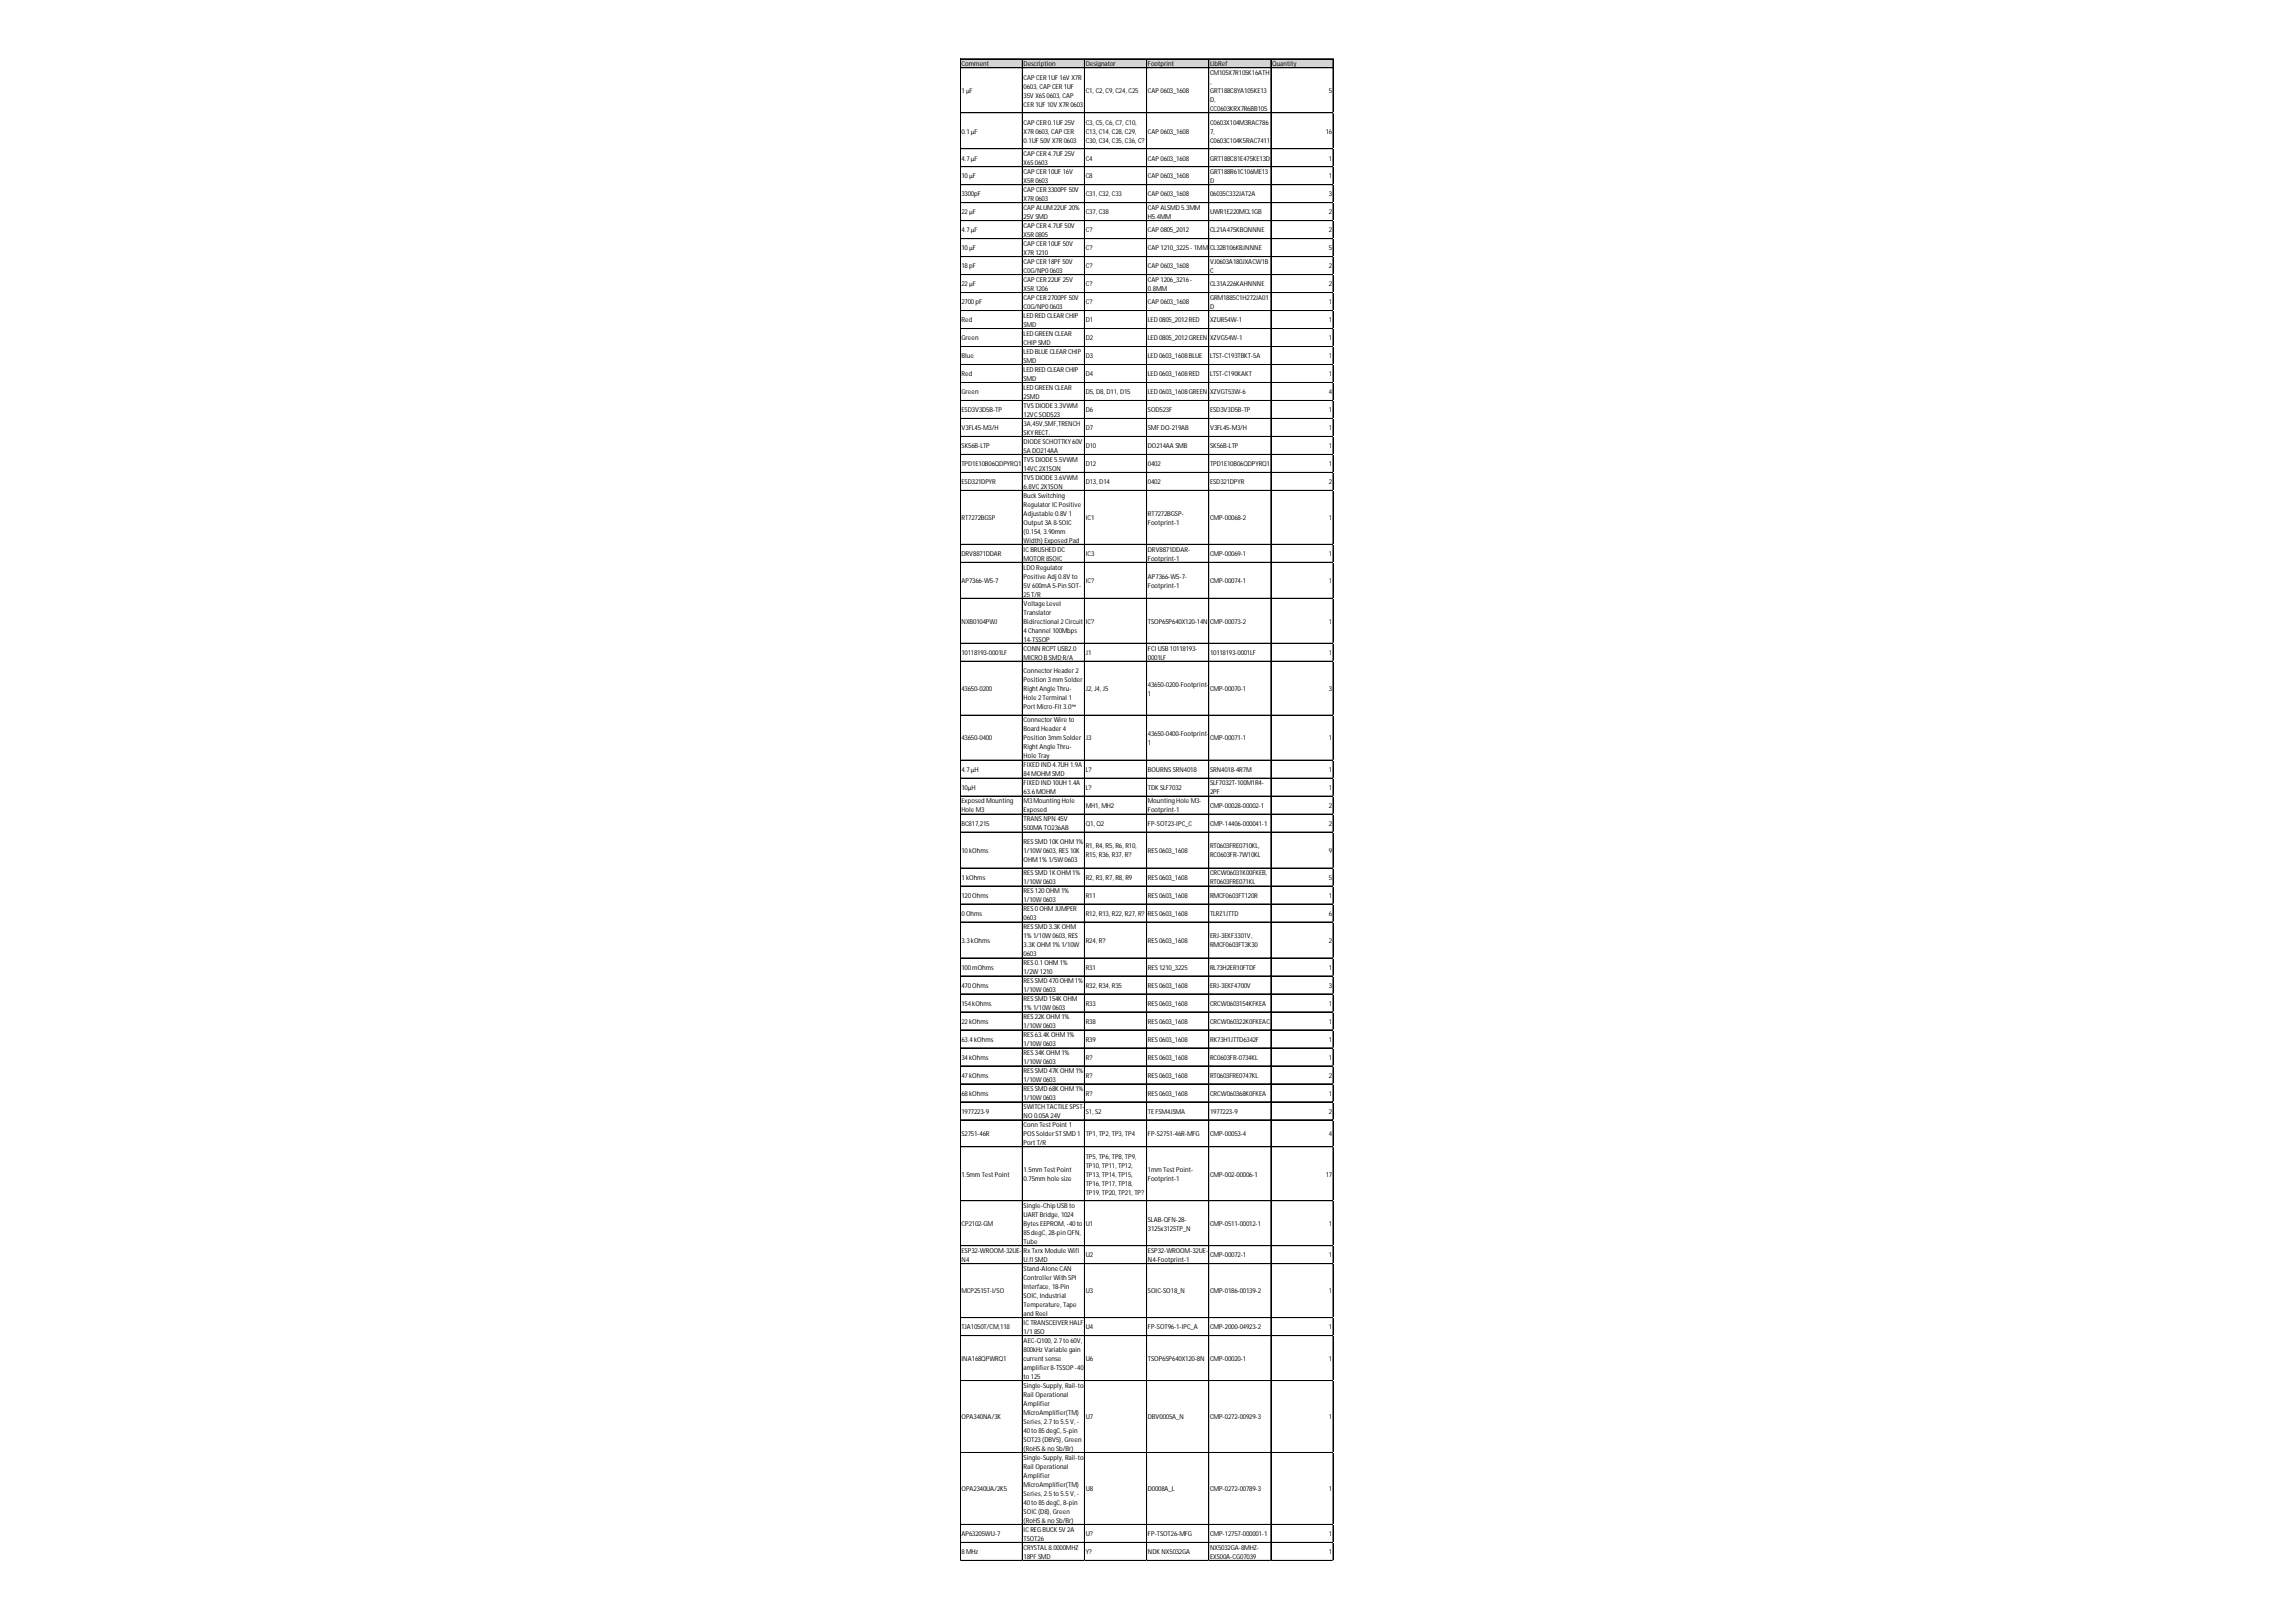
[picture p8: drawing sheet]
<svg xmlns="http://www.w3.org/2000/svg" width="297mm" height="210mm" viewBox="0 0 297 210" stroke-linecap="round" stroke-linejoin="round" font-family="sans-serif">
<defs><g id="words">
<g font-size=".9">
<text x="124.4" y="8.6">Comment</text>
<text x="132.4" y="8.6">Description</text>
<text x="132.4" y="10.3">CAP CER 1UF 16V X7R</text>
<text x="132.4" y="11.5">0603, CAP CER 1UF</text>
<text x="140.5" y="8.6">Designator</text>
<text x="148.5" y="8.6">Footprint</text>
<text x="156.5" y="8.6">LibRef</text>
<text x="156.5" y="9.7">CM105X7R105K16ATH</text>
<text x="156.5" y="10.9">,</text>
<text x="164.6" y="8.6">Quantity</text>
<text x="124.4" y="12">1µF</text>
<text x="124.4" y="17.3">0.1µF</text>
<text x="132.4" y="12.6">35V X6S0603, CAP</text>
<text x="132.4" y="13.8">CER 1UF 10V X7R 0603</text>
<text x="132.4" y="16.1">CAP CER 0.1UF 25V</text>
<text x="132.4" y="17.3">X7R 0603, CAP CER</text>
<text x="140.5" y="12">C1, C2, C9, C24, C25</text>
<text x="140.5" y="16.1">C3, C5, C6, C7, C10,</text>
<text x="140.5" y="17.3">C13, C14, C28, C29,</text>
<text x="148.5" y="12">CAP 0603_1608</text>
<text x="148.5" y="17.3">CAP 0603_1608</text>
<text x="156.5" y="12">GRT188C8YA105KE13</text>
<text x="156.5" y="13.2">D,</text>
<text x="156.5" y="14.4">CC0603KRX7R6BB105</text>
<text x="156.5" y="16.1">C0603X104M3RAC786</text>
<text x="156.5" y="17.3">7,</text>
<text x="171.5" y="17.3">16</text>
<text x="171.9" y="12">5</text>
<text x="124.4" y="20.8">4.7µF</text>
<text x="124.4" y="23.1">10µF</text>
<text x="132.4" y="18.4">0.1UF 50V X7R 0603</text>
<text x="132.4" y="20.2">CAP CER 4.7UF 25V</text>
<text x="132.4" y="21.4">X6S0603</text>
<text x="132.4" y="22.5">CAP CER 10UF 16V</text>
<text x="132.4" y="23.7">X5R 0603</text>
<text x="140.5" y="18.4">C30, C34, C35, C36, C?</text>
<text x="140.5" y="20.8">C4</text>
<text x="140.5" y="23.1">C8</text>
<text x="148.5" y="20.8">CAP 0603_1608</text>
<text x="148.5" y="23.1">CAP 0603_1608</text>
<text x="156.5" y="18.4">C0603C104K5RAC7411</text>
<text x="156.5" y="20.8">GRT188C81E475KE13D</text>
<text x="156.5" y="22.5">GRT188R61C106ME13</text>
<text x="156.5" y="23.7">D</text>
<text x="171.9" y="20.8">1</text>
<text x="171.9" y="23.1">1</text>
<text x="124.4" y="25.4">3300pF</text>
<text x="124.4" y="27.8">22µF</text>
<text x="132.4" y="24.8">CAP CER 3300PF 50V</text>
<text x="132.4" y="26">X7R 0603</text>
<text x="132.4" y="27.2">CAP ALUM22UF 20%</text>
<text x="132.4" y="28.3">25V SMD</text>
<text x="132.4" y="29.5">CAP CER 4.7UF 50V</text>
<text x="140.5" y="25.4">C31, C32, C33</text>
<text x="140.5" y="27.8">C37, C38</text>
<text x="148.5" y="25.4">CAP 0603_1608</text>
<text x="148.5" y="27.2">CAP ALSMD 5.3MM</text>
<text x="148.5" y="28.3">H5.4MM</text>
<text x="156.5" y="25.4">06035C332JAT2A</text>
<text x="156.5" y="27.8">UWR1E220MCL1GB</text>
<text x="171.9" y="25.4">3</text>
<text x="171.9" y="27.8">2</text>
<text x="124.4" y="30.1">4.7µF</text>
<text x="124.4" y="32.4">10µF</text>
<text x="124.4" y="34.7">18pF</text>
<text x="132.4" y="30.7">X5R 0805</text>
<text x="132.4" y="31.8">CAP CER 10UF 50V</text>
<text x="132.4" y="33">X7R 1210</text>
<text x="132.4" y="34.2">CAP CER 18PF 50V</text>
<text x="132.4" y="35.3">C0G/NP00603</text>
<text x="140.5" y="30.1">C?</text>
<text x="140.5" y="32.4">C?</text>
<text x="140.5" y="34.7">C?</text>
<text x="148.5" y="30.1">CAP 0805_2012</text>
<text x="148.5" y="32.4">CAP 1210_3225- 1MM</text>
<text x="148.5" y="34.7">CAP 0603_1608</text>
<text x="156.5" y="30.1">CL21A475KBQNNNE</text>
<text x="156.5" y="32.4">CL32B106KBJNNNE</text>
<text x="156.5" y="34.2">VJ0603A180JXACW1B</text>
<text x="156.5" y="35.3">C</text>
<text x="171.9" y="30.1">2</text>
<text x="171.9" y="32.4">5</text>
<text x="171.9" y="34.7">2</text>
<text x="124.4" y="37.1">22µF</text>
<text x="124.4" y="39.4">2700pF</text>
<text x="124.4" y="41.7">Red</text>
<text x="132.4" y="36.5">CAP CER 22UF 25V</text>
<text x="132.4" y="37.6">X5R 1206</text>
<text x="132.4" y="38.8">CAP CER 2700PF 50V</text>
<text x="132.4" y="40">C0G/NP00603</text>
<text x="132.4" y="41.1">LED RED CLEAR CHIP</text>
<text x="140.5" y="37.1">C?</text>
<text x="140.5" y="39.4">C?</text>
<text x="140.5" y="41.7">D1</text>
<text x="148.5" y="36.5">CAP 1206_3216-</text>
<text x="148.5" y="37.6">0.8MM</text>
<text x="148.5" y="39.4">CAP 0603_1608</text>
<text x="148.5" y="41.7">LED 0805_2012RED</text>
<text x="156.5" y="37.1">CL31A226KAHNNNE</text>
<text x="156.5" y="38.8">GRM1885C1H272JA01</text>
<text x="156.5" y="40">D</text>
<text x="156.5" y="41.7">XZUR54W-1</text>
<text x="171.9" y="37.1">2</text>
<text x="171.9" y="39.4">1</text>
<text x="171.9" y="41.7">1</text>
<text x="124.4" y="44">Green</text>
<text x="124.4" y="46.4">Blue</text>
<text x="132.4" y="42.3">SMD</text>
<text x="132.4" y="43.5">LED GREEN CLEAR</text>
<text x="132.4" y="44.6">CHIP SMD</text>
<text x="132.4" y="45.8">LED BLUE CLEAR CHIP</text>
<text x="132.4" y="47">SMD</text>
<text x="140.5" y="44">D2</text>
<text x="140.5" y="46.4">D3</text>
<text x="148.5" y="44">LED 0805_2012GREEN</text>
<text x="148.5" y="46.4">LED 0603_1608BLUE</text>
<text x="156.5" y="44">XZVG54W-1</text>
<text x="156.5" y="46.4">LTST-C193TBKT-5A</text>
<text x="171.9" y="44">1</text>
<text x="171.9" y="46.4">1</text>
<text x="124.4" y="48.7">Red</text>
<text x="124.4" y="51">Green</text>
<text x="124.4" y="53.4">ESD3V3D5B-TP</text>
<text x="132.4" y="48.1">LED RED CLEAR CHIP</text>
<text x="132.4" y="49.3">SMD</text>
<text x="132.4" y="50.4">LED GREEN CLEAR</text>
<text x="132.4" y="51.6">2SMD</text>
<text x="132.4" y="52.8">TVSDIODE 3.3VWM</text>
<text x="132.4" y="53.9">12VCSOD523</text>
<text x="140.5" y="48.7">D4</text>
<text x="140.5" y="51">D5, D8, D11, D15</text>
<text x="140.5" y="53.4">D6</text>
<text x="148.5" y="48.7">LED 0603_1608RED</text>
<text x="148.5" y="51">LED 0603_1608GREEN</text>
<text x="148.5" y="53.4">SOD523F</text>
<text x="156.5" y="48.7">LTST-C190KAKT</text>
<text x="156.5" y="51">XZVGT53W-6</text>
<text x="156.5" y="53.4">ESD3V3D5B-TP</text>
<text x="171.9" y="48.7">1</text>
<text x="171.9" y="51">4</text>
<text x="171.9" y="53.4">1</text>
<text x="124.4" y="55.7">V3FL45-M3/H</text>
<text x="124.4" y="58">SK56B-LTP</text>
<text x="132.4" y="55.1">3A,45V,SMF,TRENCH</text>
<text x="132.4" y="56.3">SKYRECT.</text>
<text x="132.4" y="57.4">DIODE SCHOTTKY60V</text>
<text x="132.4" y="58.6">5A DO214AA</text>
<text x="132.4" y="59.8">TVSDIODE 5.5VWM</text>
<text x="140.5" y="55.7">D7</text>
<text x="140.5" y="58">D10</text>
<text x="148.5" y="55.7">SMF DO-219AB</text>
<text x="148.5" y="58">DO214AA SMB</text>
<text x="156.5" y="55.7">V3FL45-M3/H</text>
<text x="156.5" y="58">SK56B-LTP</text>
<text x="171.9" y="55.7">1</text>
<text x="171.9" y="58">1</text>
<text x="124.4" y="60.3">TPD1E10B06QDPYRQ1</text>
<text x="124.4" y="62.7">ESD321DPYR</text>
<text x="132.4" y="60.9">14VC2X1SON</text>
<text x="132.4" y="62.1">TVSDIODE 3.6VWM</text>
<text x="132.4" y="63.2">6.8VC2X1SON</text>
<text x="132.4" y="64.4">Buck Switching</text>
<text x="132.4" y="65.6">RegulatorICPositive</text>
<text x="140.5" y="60.3">D12</text>
<text x="140.5" y="62.7">D13, D14</text>
<text x="148.5" y="60.3">0402</text>
<text x="148.5" y="62.7">0402</text>
<text x="156.5" y="60.3">TPD1E10B06QDPYRQ1</text>
<text x="156.5" y="62.7">ESD321DPYR</text>
<text x="171.9" y="60.3">1</text>
<text x="171.9" y="62.7">2</text>
<text x="124.4" y="67.3">RT7272BGSP</text>
<text x="124.4" y="72">DRV8871DDAR</text>
<text x="132.4" y="66.7">Adjustable 0.8V 1</text>
<text x="132.4" y="67.9">Output 3A 8-SOIC</text>
<text x="132.4" y="69.1">(0.154, 3.90mm</text>
<text x="132.4" y="70.2">Width) Exposed Pad</text>
<text x="132.4" y="71.4">ICBRUSHED DC</text>
<text x="140.5" y="67.3">IC1</text>
<text x="140.5" y="72">IC3</text>
<text x="148.5" y="66.7">RT7272BGSP-</text>
<text x="148.5" y="67.9">Footprint-1</text>
<text x="148.5" y="71.4">DRV8871DDAR-</text>
<text x="156.5" y="67.3">CMP-00068-2</text>
<text x="156.5" y="72">CMP-00069-1</text>
<text x="171.9" y="67.3">1</text>
<text x="171.9" y="72">1</text>
<text x="124.4" y="75.5">AP7366-W5-7</text>
<text x="132.4" y="72.6">MOTOR 8SOIC</text>
<text x="132.4" y="73.7">LDO Regulator</text>
<text x="132.4" y="74.9">Positive Adj0.8V to</text>
<text x="132.4" y="76">5V 600mA 5-Pin SOT-</text>
<text x="132.4" y="77.2">25T/R</text>
<text x="140.5" y="75.5">IC?</text>
<text x="148.5" y="72.6">Footprint-1</text>
<text x="148.5" y="74.9">AP7366-W5-7-</text>
<text x="148.5" y="76">Footprint-1</text>
<text x="156.5" y="75.5">CMP-00074-1</text>
<text x="171.9" y="75.5">1</text>
<text x="124.4" y="80.7">NXB0104PWJ</text>
<text x="132.4" y="78.4">Voltage Level</text>
<text x="132.4" y="79.5">Translator</text>
<text x="132.4" y="80.7">Bidirectional 2Circuit</text>
<text x="132.4" y="81.9">4Channel 100Mbps</text>
<text x="132.4" y="83">14-TSSOP</text>
<text x="140.5" y="80.7">IC?</text>
<text x="148.5" y="80.7">TSOP65P640X120-14N</text>
<text x="156.5" y="80.7">CMP-00073-2</text>
<text x="171.9" y="80.7">1</text>
<text x="124.4" y="84.8">10118193-0001LF</text>
<text x="124.4" y="89.4">43650-0200</text>
<text x="132.4" y="84.2">CONN RCPT USB2.0</text>
<text x="132.4" y="85.4">MICRO B SMD R/A</text>
<text x="132.4" y="87.1">ConnectorHeader2</text>
<text x="132.4" y="88.3">Position 3mm Solder</text>
<text x="132.4" y="89.4">Right Angle Thru-</text>
<text x="140.5" y="84.8">J1</text>
<text x="140.5" y="89.4">J2, J4, J5</text>
<text x="148.5" y="84.2">FCI USB 10118193-</text>
<text x="148.5" y="85.4">0001LF</text>
<text x="148.5" y="88.8">43650-0200-Footprint-</text>
<text x="156.5" y="84.8">10118193-0001LF</text>
<text x="156.5" y="89.4">CMP-00070-1</text>
<text x="171.9" y="84.8">1</text>
<text x="171.9" y="89.4">3</text>
<text x="124.4" y="95.8">43650-0400</text>
<text x="132.4" y="90.6">Hole 2Terminal 1</text>
<text x="132.4" y="91.8">PortMicro-Fit3.0™</text>
<text x="132.4" y="93.5">ConnectorWire to</text>
<text x="132.4" y="94.7">Board Header4</text>
<text x="132.4" y="95.8">Position 3mm Solder</text>
<text x="140.5" y="95.8">J3</text>
<text x="148.5" y="90">1</text>
<text x="148.5" y="95.2">43650-0400-Footprint-</text>
<text x="156.5" y="95.8">CMP-00071-1</text>
<text x="171.9" y="95.8">1</text>
<text x="124.4" y="99.9">4.7µH</text>
<text x="132.4" y="97">Right Angle Thru-</text>
<text x="132.4" y="98.2">Hole Tray</text>
<text x="132.4" y="99.3">FIXED IND 4.7UH 1.9A</text>
<text x="132.4" y="100.5">84MOHMSMD</text>
<text x="132.4" y="101.6">FIXED IND 10UH 1.4A</text>
<text x="140.5" y="99.9">L?</text>
<text x="148.5" y="96.4">1</text>
<text x="148.5" y="99.9">BOURNSSRN4018</text>
<text x="156.5" y="99.9">SRN4018-4R7M</text>
<text x="156.5" y="101.6">SLF7032T-100M1R4-</text>
<text x="171.9" y="99.9">1</text>
<text x="124.4" y="102.2">10µH</text>
<text x="124.4" y="104">Exposed Mounting</text>
<text x="124.4" y="105.1">Hole M3</text>
<text x="124.4" y="106.9">BC817,215</text>
<text x="132.4" y="102.8">63.6MOHM</text>
<text x="132.4" y="104">M3Mounting Hole</text>
<text x="132.4" y="105.1">Exposed</text>
<text x="132.4" y="106.3">TRANSNPN 45V</text>
<text x="132.4" y="107.5">500MA TO236AB</text>
<text x="140.5" y="102.2">L?</text>
<text x="140.5" y="104.6">MH1, MH2</text>
<text x="140.5" y="106.9">Q1, Q2</text>
<text x="148.5" y="102.2">TDK SLF7032</text>
<text x="148.5" y="104">Mounting Hole M3-</text>
<text x="148.5" y="105.1">Footprint-1</text>
<text x="148.5" y="106.9">FP-SOT23-IPC_C</text>
<text x="156.5" y="102.8">2PF</text>
<text x="156.5" y="104.6">CMP-00028-00002-1</text>
<text x="156.5" y="106.9">CMP-14406-000041-1</text>
<text x="171.9" y="102.2">1</text>
<text x="171.9" y="104.6">2</text>
<text x="171.9" y="106.9">2</text>
<text x="124.4" y="110.4">10kOhms</text>
<text x="124.4" y="113.9">1kOhms</text>
<text x="132.4" y="109.2">RESSMD 10K OHM1%</text>
<text x="132.4" y="110.4">1/10W 0603, RES10K</text>
<text x="132.4" y="111.5">OHM1% 1/5W 0603</text>
<text x="132.4" y="113.3">RESSMD 1K OHM1%</text>
<text x="140.5" y="109.8">R1, R4, R5, R6, R10,</text>
<text x="140.5" y="111">R15, R36, R37, R?</text>
<text x="140.5" y="113.9">R2, R3, R7, R8, R9</text>
<text x="148.5" y="110.4">RES0603_1608</text>
<text x="148.5" y="113.9">RES0603_1608</text>
<text x="156.5" y="109.8">RT0603FRE0710KL,</text>
<text x="156.5" y="111">RC0603FR-7W10KL</text>
<text x="156.5" y="113.3">CRCW06031K00FKEB,</text>
<text x="171.9" y="110.4">9</text>
<text x="171.9" y="113.9">5</text>
<text x="124.4" y="116.2">120Ohms</text>
<text x="124.4" y="118.5">0Ohms</text>
<text x="132.4" y="114.4">1/10W 0603</text>
<text x="132.4" y="115.6">RES120OHM1%</text>
<text x="132.4" y="116.8">1/10W 0603</text>
<text x="132.4" y="117.9">RES0OHMJUMPER</text>
<text x="132.4" y="119.1">0603</text>
<text x="140.5" y="116.2">R11</text>
<text x="140.5" y="118.5">R12, R13, R22, R27, R?</text>
<text x="148.5" y="116.2">RES0603_1608</text>
<text x="148.5" y="118.5">RES0603_1608</text>
<text x="156.5" y="114.4">RT0603FRE071KL</text>
<text x="156.5" y="116.2">RMCF0603FT120R</text>
<text x="156.5" y="118.5">TLRZ1JTTD</text>
<text x="171.9" y="116.2">1</text>
<text x="171.9" y="118.5">6</text>
<text x="124.4" y="122">3.3kOhms</text>
<text x="124.4" y="125.5">100mOhms</text>
<text x="132.4" y="120.3">RESSMD 3.3K OHM</text>
<text x="132.4" y="121.4">1% 1/10W 0603, RES</text>
<text x="132.4" y="122.6">3.3K OHM1% 1/10W</text>
<text x="132.4" y="123.8">0603</text>
<text x="132.4" y="124.9">RES0.1OHM1%</text>
<text x="140.5" y="122">R24, R?</text>
<text x="140.5" y="125.5">R31</text>
<text x="148.5" y="122">RES0603_1608</text>
<text x="148.5" y="125.5">RES1210_3225</text>
<text x="156.5" y="121.4">ERJ-3EKF3301V,</text>
<text x="156.5" y="122.6">RMCF0603FT3K30</text>
<text x="156.5" y="125.5">RL73H2ER10FTDF</text>
<text x="171.9" y="122">2</text>
<text x="171.9" y="125.5">1</text>
<text x="124.4" y="127.8">470Ohms</text>
<text x="124.4" y="130.1">154kOhms</text>
<text x="132.4" y="126.1">1/2W 1210</text>
<text x="132.4" y="127.2">RESSMD 470OHM1%</text>
<text x="132.4" y="128.4">1/10W 0603</text>
<text x="132.4" y="129.6">RESSMD 154K OHM</text>
<text x="132.4" y="130.7">1% 1/10W 0603</text>
<text x="132.4" y="131.9">RES22K OHM1%</text>
<text x="140.5" y="127.8">R32, R34, R35</text>
<text x="140.5" y="130.1">R33</text>
<text x="148.5" y="127.8">RES0603_1608</text>
<text x="148.5" y="130.1">RES0603_1608</text>
<text x="156.5" y="127.8">ERJ-3EKF4700V</text>
<text x="156.5" y="130.1">CRCW0603154KFKEA</text>
<text x="171.9" y="127.8">3</text>
<text x="171.9" y="130.1">1</text>
<text x="124.4" y="132.5">22kOhms</text>
<text x="124.4" y="134.8">63.4kOhms</text>
<text x="124.4" y="137.1">34kOhms</text>
<text x="132.4" y="133.1">1/10W 0603</text>
<text x="132.4" y="134.2">RES63.4K OHM1%</text>
<text x="132.4" y="135.4">1/10W 0603</text>
<text x="132.4" y="136.5">RES34K OHM1%</text>
<text x="132.4" y="137.7">1/10W 0603</text>
<text x="140.5" y="132.5">R38</text>
<text x="140.5" y="134.8">R39</text>
<text x="140.5" y="137.1">R?</text>
<text x="148.5" y="132.5">RES0603_1608</text>
<text x="148.5" y="134.8">RES0603_1608</text>
<text x="148.5" y="137.1">RES0603_1608</text>
<text x="156.5" y="132.5">CRCW060322K0FKEAC</text>
<text x="156.5" y="134.8">RK73H1JTTD6342F</text>
<text x="156.5" y="137.1">RC0603FR-0734KL</text>
<text x="171.9" y="132.5">1</text>
<text x="171.9" y="134.8">1</text>
<text x="171.9" y="137.1">1</text>
<text x="124.4" y="139.5">47kOhms</text>
<text x="124.4" y="141.8">68kOhms</text>
<text x="132.4" y="138.9">RESSMD 47K OHM1%</text>
<text x="132.4" y="140">1/10W 0603</text>
<text x="132.4" y="141.2">RESSMD 68K OHM1%</text>
<text x="132.4" y="142.4">1/10W 0603</text>
<text x="132.4" y="143.5">SWITCH TACTILE SPST-</text>
<text x="140.5" y="139.5">R?</text>
<text x="140.5" y="141.8">R?</text>
<text x="148.5" y="139.5">RES0603_1608</text>
<text x="148.5" y="141.8">RES0603_1608</text>
<text x="156.5" y="139.5">RT0603FRE0747KL</text>
<text x="156.5" y="141.8">CRCW060368K0FKEA</text>
<text x="171.9" y="139.5">2</text>
<text x="171.9" y="141.8">1</text>
<text x="124.4" y="144.1">1977223-9</text>
<text x="124.4" y="147">S2751-46R</text>
<text x="132.4" y="144.7">NO 0.05A 24V</text>
<text x="132.4" y="145.9">Conn Test Point 1</text>
<text x="132.4" y="147">POSSolderST SMD 1</text>
<text x="132.4" y="148.2">PortT/R</text>
<text x="140.5" y="144.1">S1, S2</text>
<text x="140.5" y="147">TP1, TP2, TP3, TP4</text>
<text x="140.5" y="149.9">TP5, TP6, TP8, TP9,</text>
<text x="148.5" y="144.1">TE FSM4JSMA</text>
<text x="148.5" y="147">FP-S2751-46R-MFG</text>
<text x="156.5" y="144.1">1977223-9</text>
<text x="156.5" y="147">CMP-00053-4</text>
<text x="171.9" y="144.1">2</text>
<text x="171.9" y="147">4</text>
<text x="124.4" y="152.3">1.5mm Test Point</text>
<text x="132.4" y="151.7">1.5mm Test Point</text>
<text x="132.4" y="152.8">0.75mm hole size</text>
<text x="140.5" y="151.1">TP10, TP11, TP12,</text>
<text x="140.5" y="152.3">TP13, TP14, TP15,</text>
<text x="140.5" y="153.4">TP16, TP17, TP18,</text>
<text x="140.5" y="154.6">TP19, TP20, TP21, TP?</text>
<text x="148.5" y="151.7">1mm Test Point-</text>
<text x="148.5" y="152.8">Footprint-1</text>
<text x="156.5" y="152.3">CMP-002-00006-1</text>
<text x="171.5" y="152.3">17</text>
<text x="124.4" y="158.7">CP2102-GM</text>
<text x="132.4" y="156.3">Single-Chip USB to</text>
<text x="132.4" y="157.5">UART Bridge, 1024</text>
<text x="132.4" y="158.7">BytesEEPROM, -40to</text>
<text x="132.4" y="159.8">85degC, 28-pin QFN,</text>
<text x="132.4" y="161">Tube</text>
<text x="140.5" y="158.7">U1</text>
<text x="148.5" y="158.1">SLAB-QFN-28-</text>
<text x="148.5" y="159.2">3125x3125TP_N</text>
<text x="156.5" y="158.7">CMP-0511-00012-1</text>
<text x="171.9" y="158.7">1</text>
<text x="124.4" y="162.1">ESP32-WROOM-32UE-</text>
<text x="124.4" y="163.3">N4</text>
<text x="124.4" y="167.4">MCP2515T-I/SO</text>
<text x="132.4" y="162.1">Rx Txrx Module Wifi</text>
<text x="132.4" y="163.3">U.fl SMD</text>
<text x="132.4" y="164.5">Stand-Alone CAN</text>
<text x="132.4" y="165.6">ControllerWith SPI</text>
<text x="132.4" y="166.8">Interface, 18-Pin</text>
<text x="132.4" y="168">SOIC, Industrial</text>
<text x="140.5" y="162.7">U2</text>
<text x="140.5" y="167.4">U3</text>
<text x="148.5" y="162.1">ESP32-WROOM-32UE-</text>
<text x="148.5" y="163.3">N4-Footprint-1</text>
<text x="148.5" y="167.4">SOIC-SO18_N</text>
<text x="156.5" y="162.7">CMP-00072-1</text>
<text x="156.5" y="167.4">CMP-0186-00139-2</text>
<text x="171.9" y="162.7">1</text>
<text x="171.9" y="167.4">1</text>
<text x="124.4" y="172">TJA1050T/CM,118</text>
<text x="132.4" y="169.1">Temperature, Tape</text>
<text x="132.4" y="170.3">and Reel</text>
<text x="132.4" y="171.5">ICTRANSCEIVER HALF</text>
<text x="132.4" y="172.6">1/18SO</text>
<text x="132.4" y="173.8">AEC-Q100, 2.7to 60V,</text>
<text x="140.5" y="172">U4</text>
<text x="148.5" y="172">FP-SOT96-1-IPC_A</text>
<text x="156.5" y="172">CMP-2000-04923-2</text>
<text x="171.9" y="172">1</text>
<text x="124.4" y="176.1">INA168QPWRQ1</text>
<text x="132.4" y="174.9">800kHz Variable gain</text>
<text x="132.4" y="176.1">current sense</text>
<text x="132.4" y="177.3">amplifier8-TSSOP -40</text>
<text x="132.4" y="178.4">to 125</text>
<text x="132.4" y="179.6">Single-Supply, Rail-to-</text>
<text x="140.5" y="176.1">U6</text>
<text x="148.5" y="176.1">TSOP65P640X120-8N</text>
<text x="156.5" y="176.1">CMP-00020-1</text>
<text x="171.9" y="176.1">1</text>
<text x="124.4" y="183.7">OPA340NA/3K</text>
<text x="132.4" y="180.8">Rail Operational</text>
<text x="132.4" y="181.9">Amplifier</text>
<text x="132.4" y="183.1">MicroAmplifier(TM)</text>
<text x="132.4" y="184.3">Series, 2.7to 5.5V, -</text>
<text x="132.4" y="185.4">40to 85degC, 5-pin</text>
<text x="140.5" y="183.7">U7</text>
<text x="148.5" y="183.7">DBV0005A_N</text>
<text x="156.5" y="183.7">CMP-0272-00929-3</text>
<text x="171.9" y="183.7">1</text>
<text x="132.4" y="186.6">SOT23(DBV5), Green</text>
<text x="132.4" y="187.7">(RoHS&amp; no Sb/Br)</text>
<text x="132.4" y="188.9">Single-Supply, Rail-to-</text>
<text x="132.4" y="190.1">Rail Operational</text>
<text x="132.4" y="191.2">Amplifier</text>
<text x="124.4" y="193">OPA2340UA/2K5</text>
<text x="132.4" y="192.4">MicroAmplifier(TM)</text>
<text x="132.4" y="193.6">Series, 2.5to 5.5V, -</text>
<text x="132.4" y="194.7">40to 85degC, 8-pin</text>
<text x="132.4" y="195.9">SOIC(D8), Green</text>
<text x="132.4" y="197.1">(RoHS&amp; no Sb/Br)</text>
<text x="140.5" y="193">U8</text>
<text x="148.5" y="193">D0008A_L</text>
<text x="156.5" y="193">CMP-0272-00789-3</text>
<text x="171.9" y="193">1</text>
<text x="124.4" y="198.8">AP63205WU-7</text>
<text x="124.4" y="201.1">8MHz</text>
<text x="132.4" y="198.2">ICREGBUCK 5V 2A</text>
<text x="132.4" y="199.4">TSOT26</text>
<text x="132.4" y="200.5">CRYSTAL8.0000MHZ</text>
<text x="132.4" y="201.7">18PF SMD</text>
<text x="140.5" y="198.8">U?</text>
<text x="140.5" y="201.1">Y?</text>
<text x="148.5" y="198.8">FP-TSOT26-MFG</text>
<text x="148.5" y="201.1">NDK NX5032GA</text>
<text x="156.5" y="198.8">CMP-12757-000001-1</text>
<text x="156.5" y="200.5">NX5032GA-8MHZ-</text>
<text x="156.5" y="201.7">EXS00A-CG07039</text>
<text x="171.9" y="198.8">1</text>
<text x="171.9" y="201.1">1</text>
</g>
</g></defs>
<path d="M124.2 7.6h48.4v1.2h-48.4z" fill="#d3d3d3"/>
<g fill="none" stroke="#000" stroke-width=".13">
<path d="M124.2 7.6v194.4M124.3 7.6h48.2M124.3 8.8h48.2M124.3 14.6h48.2M124.3 19.2h48.2M124.3 19.3h48.2M132.3 7.7v194.3M140.3 7.7v194.3M148.3 7.7v194.3M148.4 7.7v194.3M156.4 7.7v194.3M164.4 7.7v194.3"/>
<path d="M172.5 7.7v194.3M172.5 7.6h-48.2l-.1 194.4M124.3 21.6h48.2M124.3 23.9h48.2M124.3 26.2h48.2M124.3 26.3h48.2M124.3 28.6h48.2M124.3 30.9h48.2M124.3 33.2h48.2M124.3 35.5h48.2M124.3 35.6h48.2M124.3 37.9h48.2"/>
<path d="M124.3 40.2h48.2M124.3 42.5h48.2M124.3 44.8h48.2M124.3 44.9h48.2M124.3 47.2h48.2M124.3 49.5h48.2M124.3 51.8h48.2M124.3 51.9h48.2M124.3 54.2h48.2M124.3 56.5h48.2M124.3 58.8h48.2M124.3 61.1h48.2"/>
<path d="M124.3 61.2h48.2M124.3 63.5h48.2M124.3 70.4h48.2M124.3 70.5h48.2M124.3 72.8h48.2M124.3 77.4h48.2M124.3 77.5h48.2M124.3 83.2h48.2M124.3 83.3h48.2M124.3 85.6h48.2M124.3 92.5h48.2M124.3 92.6h48.2"/>
<path d="M124.3 98.4h48.2M124.3 100.7h48.2M124.3 103h48.2M124.3 103.1h48.2M124.3 105.3h48.2M124.3 105.4h48.2M124.3 107.7h48.2M124.3 112.3h48.2M124.3 112.4h48.2M124.3 114.7h48.2M124.3 117h48.2M124.3 119.3h48.2"/>
<path d="M124.3 124h48.2M124.3 126.3h48.2M124.3 128.6h48.2M124.3 128.7h48.2M124.3 130.9h48.2M124.3 131h48.2M124.3 133.3h48.2M124.3 135.6h48.2M124.3 137.9l48.2 .1M124.3 140.3h48.2M124.3 142.6h48.2M124.3 144.9h48.2"/>
<path d="M124.3 148.4h48.2M124.3 155.4h48.2M124.3 161.2h48.2M124.3 163.5h48.2M124.3 163.6h48.2M124.3 170.5h48.2M124.3 172.8h48.2M124.3 172.9h48.2M124.3 178.7h48.2M124.3 188h48.2M124.3 197.3h48.2M124.3 199.6h48.2"/>
<path d="M124.3 201.9h48.2M124.3 202h48.2"/>
</g>
<path d="M124.2 202h.1" fill="none" stroke="#e0e0e0" stroke-width=".13"/>
<path d="M124.2 202h.1z" fill="#e0e0e0"/>
<path d="M132.3 202h.1" fill="none" stroke="#e0e0e0" stroke-width=".13"/>
<path d="M140.3 202h.1" fill="none" stroke="#e0e0e0" stroke-width=".13"/>
<path d="M140.3 202h.1z" fill="#e0e0e0"/>
<path d="M148.3 202h.1" fill="none" stroke="#e0e0e0" stroke-width=".13"/>
<path d="M148.3 202h.1z" fill="#e0e0e0"/>
<path d="M156.4 202h.1" fill="none" stroke="#e0e0e0" stroke-width=".13"/>
<path d="M164.4 202h.1" fill="none" stroke="#e0e0e0" stroke-width=".13"/>
<path d="M164.4 202h.1z" fill="#e0e0e0"/>
<path d="M172.5 202h.1" fill="none" stroke="#e0e0e0" stroke-width=".13"/>
<path d="M172.5 14.6h.1" fill="none" stroke="#e0e0e0" stroke-width=".13"/>
<path d="M172.5 14.6h.1z" fill="#e0e0e0"/>
<path d="M172.5 19.2h.1" fill="none" stroke="#e0e0e0" stroke-width=".13"/>
<path d="M172.5 19.2l.1 .1z" fill="#e0e0e0"/>
<path d="M172.5 21.6h.1" fill="none" stroke="#e0e0e0" stroke-width=".13"/>
<path d="M172.5 21.6h.1z" fill="#e0e0e0"/>
<path d="M172.5 23.9h.1" fill="none" stroke="#e0e0e0" stroke-width=".13"/>
<path d="M172.5 23.9l.1 .1z" fill="#e0e0e0"/>
<path d="M172.5 26.2h.1" fill="none" stroke="#e0e0e0" stroke-width=".13"/>
<path d="M172.5 26.2l.1 .1z" fill="#e0e0e0"/>
<path d="M172.5 28.6h.1" fill="none" stroke="#e0e0e0" stroke-width=".13"/>
<path d="M172.5 28.6h.1z" fill="#e0e0e0"/>
<path d="M172.5 30.9h.1" fill="none" stroke="#e0e0e0" stroke-width=".13"/>
<path d="M172.5 30.9h.1z" fill="#e0e0e0"/>
<path d="M172.5 33.2h.1" fill="none" stroke="#e0e0e0" stroke-width=".13"/>
<path d="M172.5 33.2l.1 .1z" fill="#e0e0e0"/>
<path d="M172.5 35.5h.1" fill="none" stroke="#e0e0e0" stroke-width=".13"/>
<path d="M172.5 35.5l.1 .1z" fill="#e0e0e0"/>
<path d="M172.5 37.9h.1" fill="none" stroke="#e0e0e0" stroke-width=".13"/>
<path d="M172.5 37.9h.1z" fill="#e0e0e0"/>
<path d="M172.5 40.2h.1" fill="none" stroke="#e0e0e0" stroke-width=".13"/>
<path d="M172.5 40.2h.1z" fill="#e0e0e0"/>
<path d="M172.5 42.5h.1" fill="none" stroke="#e0e0e0" stroke-width=".13"/>
<path d="M172.5 42.5l.1 .1z" fill="#e0e0e0"/>
<path d="M172.5 44.8h.1" fill="none" stroke="#e0e0e0" stroke-width=".13"/>
<path d="M172.5 44.8l.1 .1z" fill="#e0e0e0"/>
<path d="M172.5 47.2h.1" fill="none" stroke="#e0e0e0" stroke-width=".13"/>
<path d="M172.5 47.2h.1z" fill="#e0e0e0"/>
<path d="M172.5 49.5h.1" fill="none" stroke="#e0e0e0" stroke-width=".13"/>
<path d="M172.5 49.5l.1 .1z" fill="#e0e0e0"/>
<path d="M172.5 51.8h.1" fill="none" stroke="#e0e0e0" stroke-width=".13"/>
<path d="M172.5 51.8l.1 .1z" fill="#e0e0e0"/>
<path d="M172.5 54.2h.1" fill="none" stroke="#e0e0e0" stroke-width=".13"/>
<path d="M172.5 54.2h.1z" fill="#e0e0e0"/>
<path d="M172.5 56.5h.1" fill="none" stroke="#e0e0e0" stroke-width=".13"/>
<path d="M172.5 56.5h.1z" fill="#e0e0e0"/>
<path d="M172.5 58.8h.1" fill="none" stroke="#e0e0e0" stroke-width=".13"/>
<path d="M172.5 58.8l.1 .1z" fill="#e0e0e0"/>
<path d="M172.5 61.1h.1" fill="none" stroke="#e0e0e0" stroke-width=".13"/>
<path d="M172.5 61.1l.1 .1z" fill="#e0e0e0"/>
<path d="M172.5 63.5h.1" fill="none" stroke="#e0e0e0" stroke-width=".13"/>
<path d="M172.5 63.5h.1z" fill="#e0e0e0"/>
<path d="M172.5 70.4h.1" fill="none" stroke="#e0e0e0" stroke-width=".13"/>
<path d="M172.5 70.4l.1 .1z" fill="#e0e0e0"/>
<path d="M172.5 72.8h.1" fill="none" stroke="#e0e0e0" stroke-width=".13"/>
<path d="M172.5 72.8h.1z" fill="#e0e0e0"/>
<path d="M172.5 77.4h.1" fill="none" stroke="#e0e0e0" stroke-width=".13"/>
<path d="M172.5 77.4l.1 .1z" fill="#e0e0e0"/>
<path d="M172.5 83.2h.1" fill="none" stroke="#e0e0e0" stroke-width=".13"/>
<path d="M172.5 83.2l.1 .1z" fill="#e0e0e0"/>
<path d="M172.5 85.6h.1" fill="none" stroke="#e0e0e0" stroke-width=".13"/>
<path d="M172.5 85.6h.1z" fill="#e0e0e0"/>
<path d="M172.5 92.5h.1" fill="none" stroke="#e0e0e0" stroke-width=".13"/>
<path d="M172.5 92.5l.1 .1z" fill="#e0e0e0"/>
<path d="M172.5 98.4h.1" fill="none" stroke="#e0e0e0" stroke-width=".13"/>
<path d="M172.5 98.4h.1z" fill="#e0e0e0"/>
<path d="M172.5 100.7h.1" fill="none" stroke="#e0e0e0" stroke-width=".13"/>
<path d="M172.5 100.7l.1 .1z" fill="#e0e0e0"/>
<path d="M172.5 103h.1" fill="none" stroke="#e0e0e0" stroke-width=".13"/>
<path d="M172.5 103l.1 .1z" fill="#e0e0e0"/>
<path d="M172.5 105.3h.1" fill="none" stroke="#e0e0e0" stroke-width=".13"/>
<path d="M172.5 105.3l.1 .1z" fill="#e0e0e0"/>
<path d="M172.5 107.7h.1" fill="none" stroke="#e0e0e0" stroke-width=".13"/>
<path d="M172.5 107.7h.1z" fill="#e0e0e0"/>
<path d="M172.5 112.3h.1" fill="none" stroke="#e0e0e0" stroke-width=".13"/>
<path d="M172.5 112.3l.1 .1z" fill="#e0e0e0"/>
<path d="M172.5 114.7h.1" fill="none" stroke="#e0e0e0" stroke-width=".13"/>
<path d="M172.5 114.7h.1z" fill="#e0e0e0"/>
<path d="M172.5 117h.1" fill="none" stroke="#e0e0e0" stroke-width=".13"/>
<path d="M172.5 117h.1z" fill="#e0e0e0"/>
<path d="M172.5 119.3h.1" fill="none" stroke="#e0e0e0" stroke-width=".13"/>
<path d="M172.5 119.3l.1 .1z" fill="#e0e0e0"/>
<path d="M172.5 124h.1" fill="none" stroke="#e0e0e0" stroke-width=".13"/>
<path d="M172.5 124h.1z" fill="#e0e0e0"/>
<path d="M172.5 126.3h.1" fill="none" stroke="#e0e0e0" stroke-width=".13"/>
<path d="M172.5 126.3l.1 .1z" fill="#e0e0e0"/>
<path d="M172.5 128.6h.1" fill="none" stroke="#e0e0e0" stroke-width=".13"/>
<path d="M172.5 128.6l.1 .1z" fill="#e0e0e0"/>
<path d="M172.5 130.9h.1" fill="none" stroke="#e0e0e0" stroke-width=".13"/>
<path d="M172.5 130.9l.1 .1z" fill="#e0e0e0"/>
<path d="M172.5 133.3h.1" fill="none" stroke="#e0e0e0" stroke-width=".13"/>
<path d="M172.5 133.3h.1z" fill="#e0e0e0"/>
<path d="M172.5 135.6h.1" fill="none" stroke="#e0e0e0" stroke-width=".13"/>
<path d="M172.5 135.6l.1 .1z" fill="#e0e0e0"/>
<path d="M172.5 137.9h.1" fill="none" stroke="#e0e0e0" stroke-width=".13"/>
<path d="M172.5 137.9l.1 .1z" fill="#e0e0e0"/>
<path d="M172.5 140.3h.1" fill="none" stroke="#e0e0e0" stroke-width=".13"/>
<path d="M172.5 140.3h.1z" fill="#e0e0e0"/>
<path d="M172.5 142.6h.1" fill="none" stroke="#e0e0e0" stroke-width=".13"/>
<path d="M172.5 142.6h.1z" fill="#e0e0e0"/>
<path d="M172.5 144.9h.1" fill="none" stroke="#e0e0e0" stroke-width=".13"/>
<path d="M172.5 144.9l.1 .1z" fill="#e0e0e0"/>
<path d="M172.5 148.4h.1" fill="none" stroke="#e0e0e0" stroke-width=".13"/>
<path d="M172.5 148.4l.1 .1z" fill="#e0e0e0"/>
<path d="M172.5 155.4h.1" fill="none" stroke="#e0e0e0" stroke-width=".13"/>
<path d="M172.5 155.4h.1z" fill="#e0e0e0"/>
<path d="M172.5 161.2h.1" fill="none" stroke="#e0e0e0" stroke-width=".13"/>
<path d="M172.5 161.2l.1 .1z" fill="#e0e0e0"/>
<path d="M172.5 163.5h.1" fill="none" stroke="#e0e0e0" stroke-width=".13"/>
<path d="M172.5 163.5l.1 .1z" fill="#e0e0e0"/>
<path d="M172.5 170.5h.1" fill="none" stroke="#e0e0e0" stroke-width=".13"/>
<path d="M172.5 170.5l.1 .1z" fill="#e0e0e0"/>
<path d="M172.5 172.8h.1" fill="none" stroke="#e0e0e0" stroke-width=".13"/>
<path d="M172.5 172.8l.1 .1z" fill="#e0e0e0"/>
<path d="M172.5 178.7h.1" fill="none" stroke="#e0e0e0" stroke-width=".13"/>
<path d="M172.5 178.7h.1z" fill="#e0e0e0"/>
<path d="M172.5 188h.1" fill="none" stroke="#e0e0e0" stroke-width=".13"/>
<path d="M172.5 188h.1z" fill="#e0e0e0"/>
<path d="M172.5 197.3h.1" fill="none" stroke="#e0e0e0" stroke-width=".13"/>
<path d="M172.5 197.3h.1z" fill="#e0e0e0"/>
<path d="M172.5 199.6h.1" fill="none" stroke="#e0e0e0" stroke-width=".13"/>
<path d="M172.5 199.6l.1 .1z" fill="#e0e0e0"/>
<path d="M172.5 201.9h.1" fill="none" stroke="#e0e0e0" stroke-width=".13"/>
<path d="M172.5 201.9l.1 .1z" fill="#e0e0e0"/>
<use href="#words"/>
</svg>
